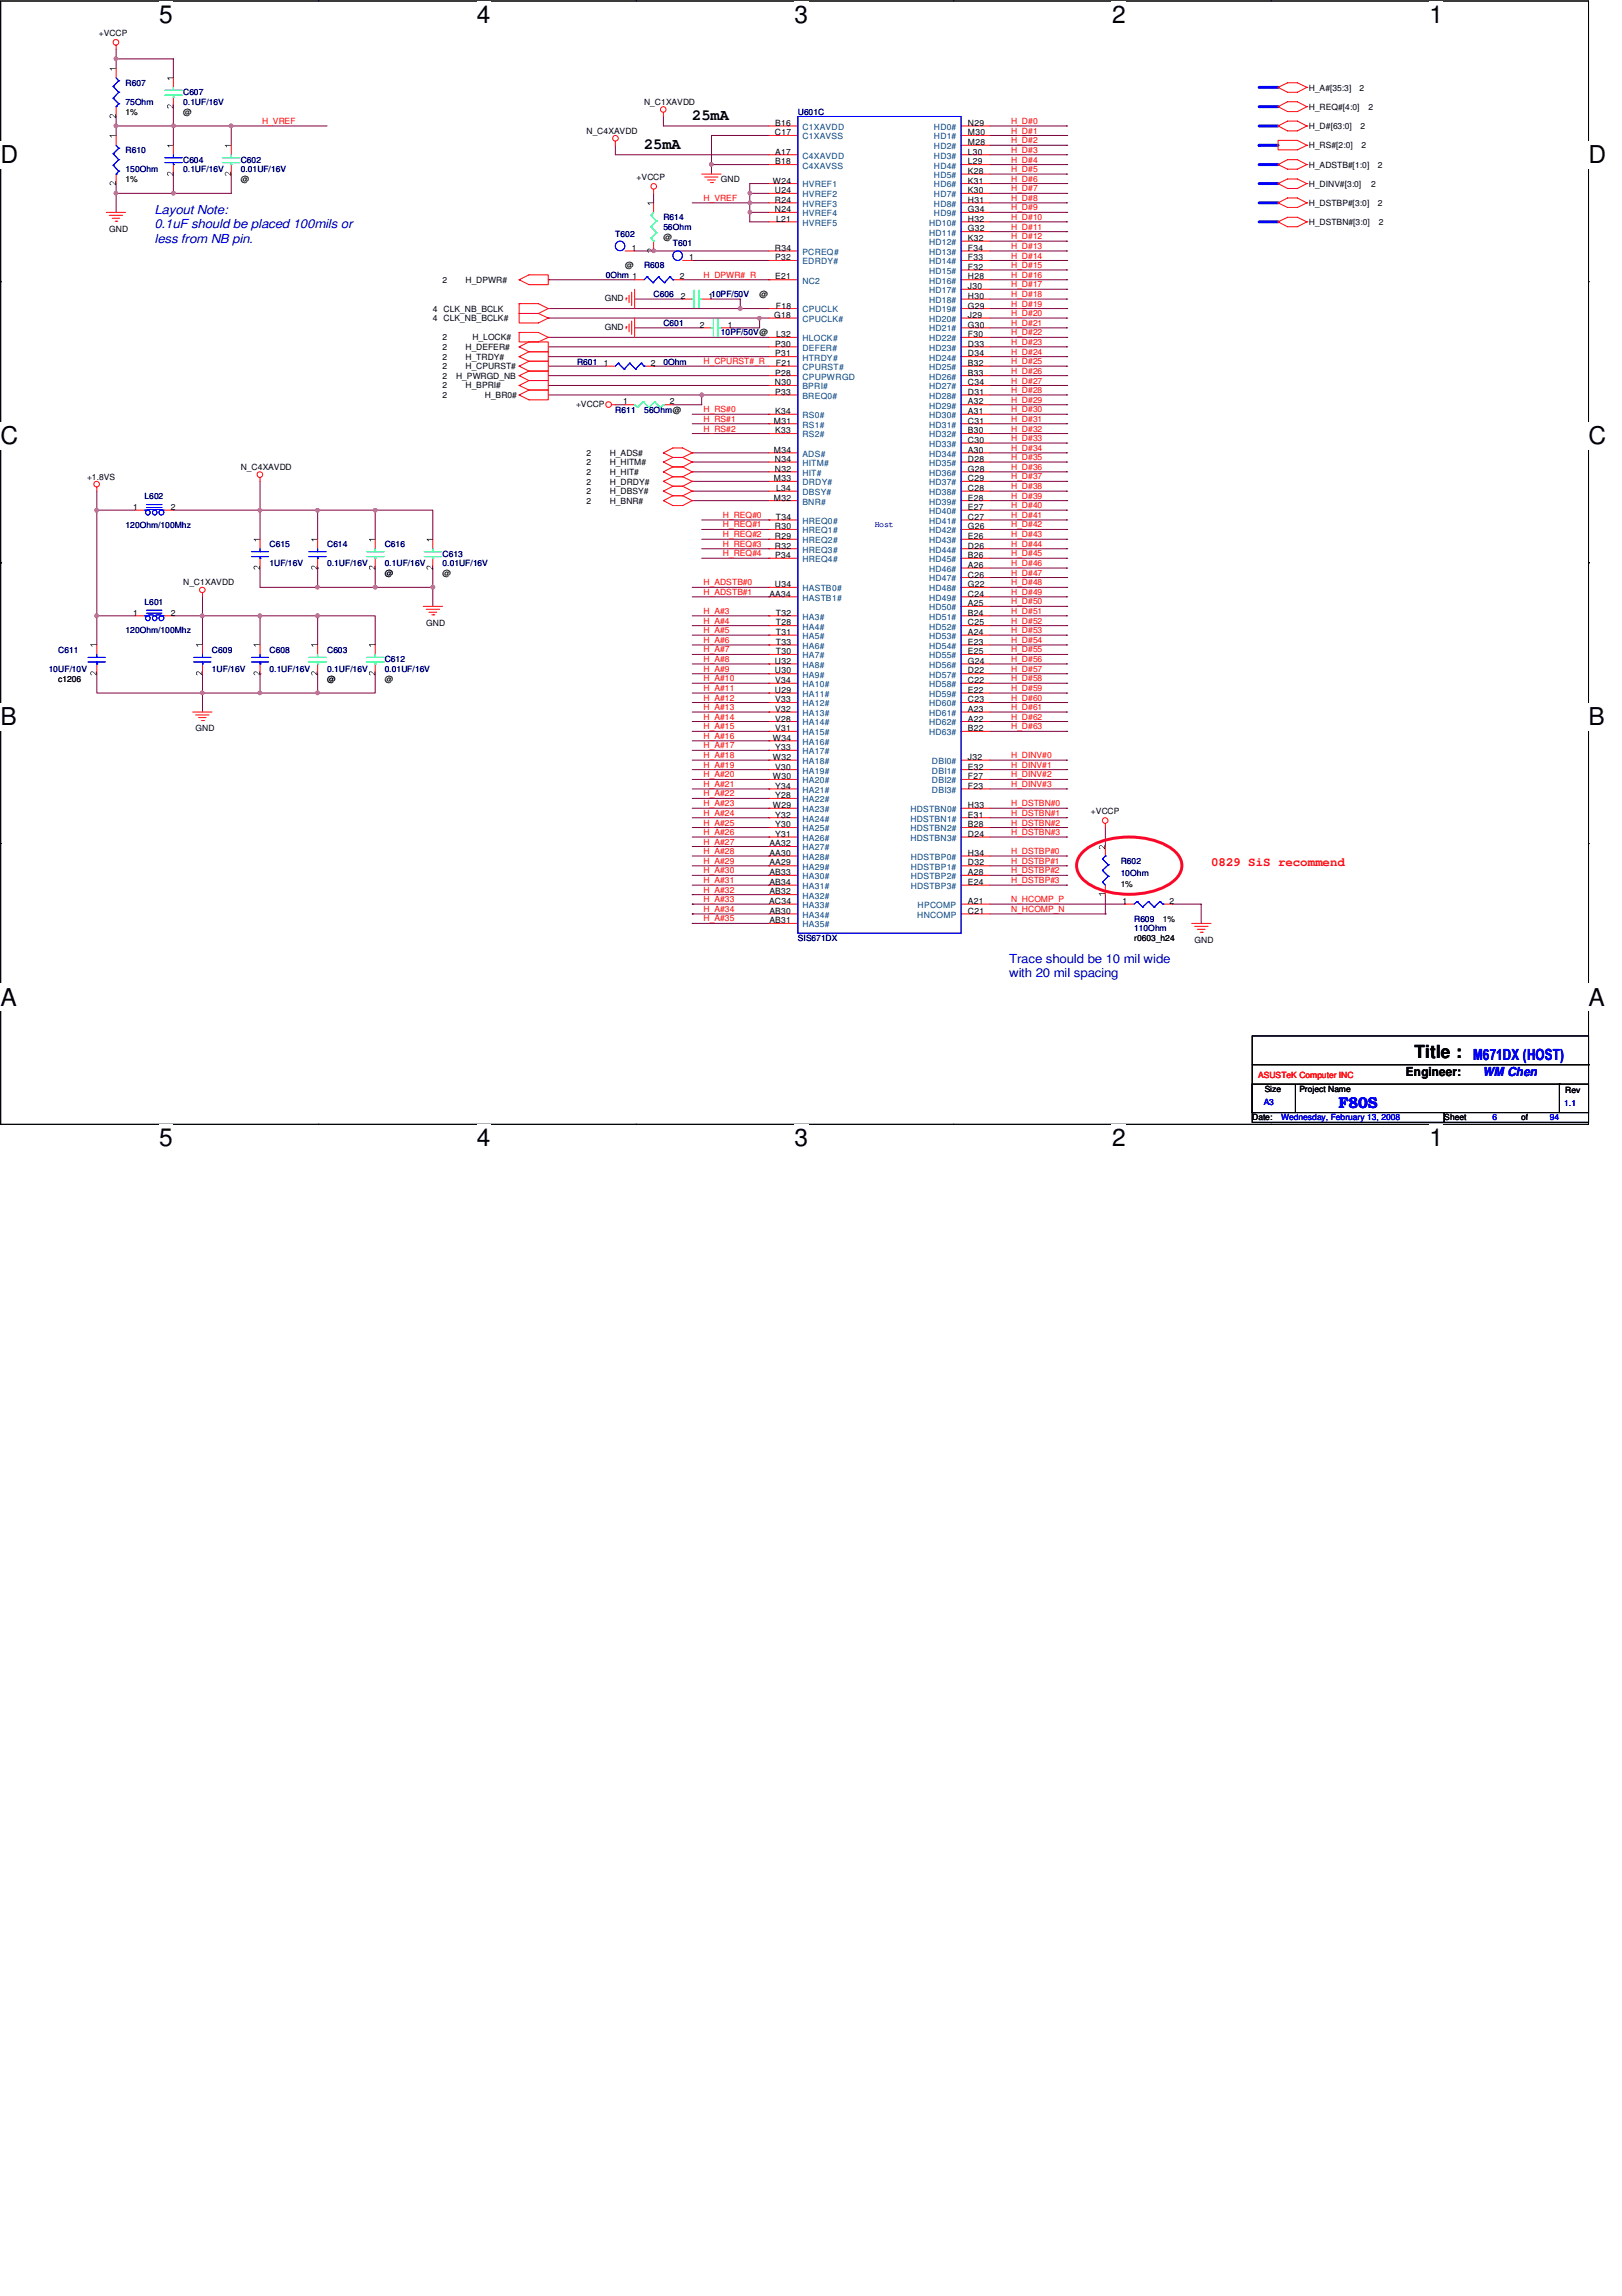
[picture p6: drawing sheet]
<svg xmlns="http://www.w3.org/2000/svg" width="210mm" height="297mm" viewBox="0 0 210 297" stroke-linecap="round" stroke-linejoin="round" font-family="sans-serif">
<defs><g id="words">
<g font-size="3.2">
<text x="20.6" y="3">5</text>
<text x="61.7" y="3">4</text>
<text x="102.8" y="3">3</text>
<text x="143.9" y="3">2</text>
<text x="185" y="3">1</text>
<text x=".1" y="21.1">D</text>
<text x="205.6" y="21.1">D</text>
<text x=".1" y="57.4">C</text>
<text x="205.6" y="57.4">C</text>
<text x=".1" y="93.8">B</text>
<text x="205.6" y="93.8">B</text>
<text x=".1" y="130.1">A</text>
<text x="205.6" y="130.1">A</text>
<text x="20.6" y="148.3">5</text>
<text x="61.7" y="148.3">4</text>
<text x="102.8" y="148.3">3</text>
<text x="143.9" y="148.3">2</text>
<text x="185" y="148.3">1</text>
</g>
<text font-size="2.3" x="183" y="136.8">Title :</text>
<g font-size="2">
<text x="89.6" y="15.5">25mA</text>
<text x="83.4" y="19.2">25mA</text>
</g>
<g font-size="2" fill="#00f">
<text x="190.6" y="137.1">M671DX (HOST)</text>
<text x="173.2" y="143.3">F80S</text>
</g>
<g font-size="1.6" fill="#00f">
<text x="20" y="27.7">Layout Note:</text>
<text x="20" y="29.5">0.1uF should be placed 100mils or</text>
<text x="20" y="31.4">less from NB pin.</text>
<text x="130.6" y="124.6">Trace should be 10 mil wide</text>
<text x="130.6" y="126.4">with 20 mil spacing</text>
<text x="191.9" y="139.2">WM Chen</text>
</g>
<text font-size="1.6" fill="#f00" x="156.7" y="112.1">0829 SiS recommend</text>
<text font-size="1.6" x="181.9" y="139.2">Engineer:</text>
<g font-size="1.1">
<text x="12.8" y="4.7">+VCCP</text>
<text x="169.4" y="11.7">H_A#[35:3]</text>
<text x="175.9" y="11.7">2</text>
<text x="75.9" y="17.3">N_C4XAVDD</text>
<text x="83.4" y="13.6">N_C1XAVDD</text>
<text x="100.3" y="17.5">C17</text>
<text x="100.3" y="16.3">B16</text>
<text x="125.3" y="16.3">N29</text>
<text x="125.3" y="17.5">M30</text>
<text x="169.4" y="16.7">H_D#[63:0]</text>
<text x="169.4" y="14.2">H_REQ#[4:0]</text>
<text x="176.1" y="16.7">2</text>
<text x="177.1" y="14.2">2</text>
<text x="82.4" y="23.3">+VCCP</text>
<text x="93.3" y="23.5">GND</text>
<text x="100" y="23.7">W24</text>
<text x="100.3" y="20">A17</text>
<text x="100.3" y="21.3">B18</text>
<text x="125.3" y="18.8">M28</text>
<text x="125.3" y="20">L30</text>
<text x="125.3" y="21.3">L29</text>
<text x="125.3" y="22.5">K28</text>
<text x="125.3" y="23.7">K31</text>
<text x="169.4" y="21.7">H_ADSTB#[1:0]</text>
<text x="169.4" y="19.2">H_RS#[2:0]</text>
<text x="176.2" y="19.2">2</text>
<text x="178.3" y="21.7">2</text>
<text x="14.1" y="30">GND</text>
<text x="100.3" y="25">U24</text>
<text x="100.3" y="26.2">R24</text>
<text x="100.3" y="27.5">N24</text>
<text x="100.5" y="28.7">L21</text>
<text x="125.3" y="25">K30</text>
<text x="125.3" y="26.2">H31</text>
<text x="125.3" y="27.5">G34</text>
<text x="125.3" y="28.7">H32</text>
<text x="125.3" y="29.9">G32</text>
<text x="169.4" y="29.1">H_DSTBN#[3:0]</text>
<text x="169.4" y="26.6">H_DSTBP#[3:0]</text>
<text x="169.4" y="24.2">H_DINV#[3:0]</text>
<text x="177.5" y="24.2">2</text>
<text x="178.3" y="26.6">2</text>
<text x="178.4" y="29.1">2</text>
<text x="81.7" y="32.4">1</text>
<text x="89.2" y="33.7">1</text>
<text x="100.3" y="32.4">R34</text>
<text x="100.3" y="33.7">P32</text>
<text x="125.3" y="31.2">K32</text>
<text x="125.3" y="32.4">F34</text>
<text x="125.3" y="33.7">F33</text>
<text x="125.3" y="34.9">F32</text>
<text x="56" y="40.3">4</text>
<text x="56" y="41.6">4</text>
<text x="57.3" y="36.6">2</text>
<text x="57.4" y="40.3">CLK_NB_BCLK</text>
<text x="57.4" y="41.6">CLK_NB_BCLK#</text>
<text x="60.2" y="36.6">H_DPWR#</text>
<text x="78.3" y="38.9">GND</text>
<text x="88" y="36.2">2</text>
<text x="88.1" y="38.6">2</text>
<text x="91.7" y="38.6">110PF/50V</text>
<text x="100.2" y="41.1">G18</text>
<text x="100.3" y="36.2">E21</text>
<text x="100.4" y="39.9">F18</text>
<text x="125.3" y="36.2">H28</text>
<text x="125.3" y="37.4">J30</text>
<text x="125.3" y="38.6">H30</text>
<text x="125.3" y="39.9">G29</text>
<text x="125.3" y="41.1">J29</text>
<text x="57.3" y="47.8">2</text>
<text x="57.3" y="45.3">2</text>
<text x="57.3" y="46.5">2</text>
<text x="57.3" y="44">2</text>
<text x="60.2" y="47.8">H_CPURST#</text>
<text x="60.2" y="45.3">H_DEFER#</text>
<text x="60.2" y="46.5">H_TRDY#</text>
<text x="61.1" y="44">H_LOCK#</text>
<text x="78.1" y="47.3">1</text>
<text x="78.3" y="42.7">GND</text>
<text x="84.2" y="47.3">2</text>
<text x="90.6" y="42.4">2</text>
<text x="94.2" y="42.4">1</text>
<text x="100.3" y="46.1">P31</text>
<text x="100.3" y="44.9">P30</text>
<text x="100.4" y="47.3">F21</text>
<text x="100.5" y="43.6">L32</text>
<text x="125.3" y="42.4">G30</text>
<text x="125.3" y="43.6">F30</text>
<text x="125.3" y="44.9">D33</text>
<text x="125.3" y="46.1">D34</text>
<text x="125.3" y="47.3">B32</text>
<text x="57.3" y="51.5">2</text>
<text x="57.3" y="50.2">2</text>
<text x="57.3" y="49">2</text>
<text x="59" y="49">H_PWRGD_NB</text>
<text x="60.2" y="50.2">H_BPRI#</text>
<text x="62.7" y="51.5">H_BR0#</text>
<text x="74.5" y="52.6">+VCCP</text>
<text x="80.6" y="52.3">1</text>
<text x="86.7" y="52.3">2</text>
<text x="100.3" y="49.8">N30</text>
<text x="100.3" y="51.1">P33</text>
<text x="100.3" y="48.6">P28</text>
<text x="100.3" y="53.6">K34</text>
<text x="125.3" y="48.6">B33</text>
<text x="125.3" y="49.8">C34</text>
<text x="125.3" y="51.1">D31</text>
<text x="125.3" y="52.3">A32</text>
<text x="125.3" y="53.6">A31</text>
<text x="75.9" y="59">2</text>
<text x="78.9" y="59">H_ADS#</text>
<text x="100.2" y="54.8">M31</text>
<text x="100.2" y="58.5">M34</text>
<text x="100.3" y="59.8">N34</text>
<text x="100.3" y="56">K33</text>
<text x="125.3" y="54.8">C31</text>
<text x="125.3" y="56">B30</text>
<text x="125.3" y="57.3">C30</text>
<text x="125.3" y="58.5">A30</text>
<text x="125.3" y="59.8">D28</text>
<text x="11.3" y="62.1">+1.8VS</text>
<text x="17.2" y="66">1</text>
<text x="22.1" y="66">2</text>
<text x="31.2" y="60.8">N_C4XAVDD</text>
<text x="75.9" y="63.9">2</text>
<text x="75.9" y="62.7">2</text>
<text x="75.9" y="61.4">2</text>
<text x="75.9" y="65.2">2</text>
<text x="75.9" y="60.2">2</text>
<text x="78.9" y="63.9">H_DBSY#</text>
<text x="78.9" y="62.7">H_DRDY#</text>
<text x="78.9" y="61.4">H_HIT#</text>
<text x="78.9" y="65.2">H_BNR#</text>
<text x="78.9" y="60.2">H_HITM#</text>
<text x="100.2" y="62.3">M33</text>
<text x="100.2" y="64.8">M32</text>
<text x="100.3" y="61">N32</text>
<text x="100.5" y="63.5">L34</text>
<text x="125.3" y="61">G28</text>
<text x="125.3" y="62.3">C29</text>
<text x="125.3" y="63.5">C28</text>
<text x="125.3" y="64.8">E28</text>
<text x="125.3" y="66">E27</text>
<text x="100.3" y="68.5">R30</text>
<text x="100.3" y="69.7">R29</text>
<text x="100.3" y="71">R32</text>
<text x="100.4" y="67.2">T34</text>
<text x="125.3" y="67.2">C27</text>
<text x="125.3" y="68.5">G26</text>
<text x="125.3" y="69.7">E26</text>
<text x="125.3" y="71">D26</text>
<text x="23.7" y="75.7">N_C1XAVDD</text>
<text x="49.8" y="74.5">@</text>
<text x="99.6" y="77.2">AA34</text>
<text x="100.3" y="75.9">U34</text>
<text x="100.3" y="72.2">P34</text>
<text x="125.3" y="72.2">B26</text>
<text x="125.3" y="73.4">A26</text>
<text x="125.3" y="74.7">C26</text>
<text x="125.3" y="75.9">G22</text>
<text x="125.3" y="77.2">C24</text>
<text x="17.2" y="79.7">1</text>
<text x="22.1" y="79.7">2</text>
<text x="55.2" y="80.9">GND</text>
<text x="100.4" y="79.7">T32</text>
<text x="100.4" y="80.9">T28</text>
<text x="100.4" y="82.2">T31</text>
<text x="100.4" y="83.4">T33</text>
<text x="125.3" y="78.4">A25</text>
<text x="125.3" y="79.7">B24</text>
<text x="125.3" y="80.9">C25</text>
<text x="125.3" y="82.2">A24</text>
<text x="125.3" y="83.4">E23</text>
<text x="7.5" y="88.2">c1206</text>
<text x="42.3" y="88.2">@</text>
<text x="100.3" y="85.9">U32</text>
<text x="100.3" y="87.1">U30</text>
<text x="100.3" y="89.6">U29</text>
<text x="100.3" y="88.4">V34</text>
<text x="100.4" y="84.6">T30</text>
<text x="125.3" y="84.6">E25</text>
<text x="125.3" y="85.9">G24</text>
<text x="125.3" y="87.1">D22</text>
<text x="125.3" y="88.4">C22</text>
<text x="125.3" y="89.6">E22</text>
<text x="25.3" y="94.6">GND</text>
<text x="100" y="95.8">W34</text>
<text x="100.3" y="90.8">V33</text>
<text x="100.3" y="92.1">V32</text>
<text x="100.3" y="93.3">V28</text>
<text x="100.3" y="94.6">V31</text>
<text x="125.3" y="90.8">C23</text>
<text x="125.3" y="92.1">A23</text>
<text x="125.3" y="93.3">A22</text>
<text x="125.3" y="94.6">B22</text>
<text x="100" y="98.3">W32</text>
<text x="100" y="100.8">W30</text>
<text x="100.3" y="97.1">Y33</text>
<text x="100.3" y="99.6">V30</text>
<text x="125.3" y="98.3">J32</text>
<text x="125.3" y="99.6">E32</text>
<text x="125.3" y="100.8">F27</text>
<text x="100" y="104.5">W29</text>
<text x="100.3" y="102.1">Y34</text>
<text x="100.3" y="103.3">Y28</text>
<text x="100.3" y="105.8">Y32</text>
<text x="100.3" y="107">Y30</text>
<text x="125.3" y="102.1">F23</text>
<text x="125.3" y="104.5">H33</text>
<text x="125.3" y="105.8">E31</text>
<text x="125.3" y="107">B28</text>
<text x="141.2" y="105.3">+VCCP</text>
<text x="99.6" y="109.5">AA32</text>
<text x="99.6" y="110.7">AA30</text>
<text x="99.6" y="112">AA29</text>
<text x="99.6" y="113.2">AB33</text>
<text x="100.3" y="108.3">Y31</text>
<text x="125.3" y="110.7">H34</text>
<text x="125.3" y="112">D32</text>
<text x="125.3" y="113.2">A28</text>
<text x="125.3" y="108.3">D24</text>
<text x="99.5" y="117">AC34</text>
<text x="99.6" y="114.5">AB34</text>
<text x="99.6" y="115.7">AB32</text>
<text x="99.6" y="118.2">AB30</text>
<text x="99.6" y="119.5">AB31</text>
<text x="125.3" y="117">A21</text>
<text x="125.3" y="118.2">C21</text>
<text x="125.3" y="114.5">E24</text>
<text x="145.2" y="117">1</text>
<text x="151.3" y="117">2</text>
<text x="146.8" y="121.8">r0603_h24</text>
<text x="154.6" y="122">GND</text>
<text x="163.7" y="141.3">Size</text>
<text x="168.1" y="141.3">Project Name</text>
<text x="202.6" y="141.4">Rev</text>
<text x="162.1" y="144.9">Date:</text>
<text x="186.9" y="144.9">Sheet</text>
<text x="196.8" y="144.9">of</text>
</g>
<g font-size="1.1" fill="#000080">
<text x="16.3" y="11.1">R607</text>
<text x="16.3" y="13.6">75Ohm</text>
<text x="23.7" y="12.3">C607</text>
<text x="23.7" y="13.6">0.1UF/16V</text>
<text x="103.3" y="14.8">U601C</text>
<text x="16.3" y="19.8">R610</text>
<text x="16.3" y="22.3">150Ohm</text>
<text x="23.7" y="21">C604</text>
<text x="23.7" y="22.3">0.1UF/16V</text>
<text x="31.2" y="21">C602</text>
<text x="31.2" y="22.3">0.01UF/16V</text>
<text x="85.9" y="28.5">R614</text>
<text x="85.9" y="29.7">56Ohm</text>
<text x="78.4" y="35.9">0Ohm 1</text>
<text x="79.6" y="30.6">T602</text>
<text x="83.4" y="34.7">R608</text>
<text x="87.1" y="31.8">T601</text>
<text x="84.6" y="38.4">C606</text>
<text x="74.7" y="47.2">R601</text>
<text x="85.9" y="47.2">0Ohm</text>
<text x="85.9" y="42.2">C601</text>
<text x="93.3" y="43.4">10PF/50V@</text>
<text x="79.6" y="53.4">R611</text>
<text x="83.4" y="53.4">56Ohm@</text>
<text x="18.7" y="64.6">L602</text>
<text x="16.3" y="68.3">120Ohm/100Mhz</text>
<text x="34.9" y="70.8">C615</text>
<text x="42.3" y="70.8">C614</text>
<text x="49.8" y="70.8">C616</text>
<text x="34.9" y="73.2">1UF/16V</text>
<text x="42.3" y="73.2">0.1UF/16V</text>
<text x="49.8" y="73.2">0.1UF/16V</text>
<text x="57.3" y="72">C613</text>
<text x="57.3" y="73.2">0.01UF/16V</text>
<text x="16.3" y="82">120Ohm/100Mhz</text>
<text x="18.7" y="78.2">L601</text>
<text x="6.3" y="86.9">10UF/10V</text>
<text x="7.5" y="84.5">C611</text>
<text x="27.4" y="84.5">C609</text>
<text x="27.4" y="86.9">1UF/16V</text>
<text x="34.9" y="84.5">C608</text>
<text x="34.9" y="86.9">0.1UF/16V</text>
<text x="42.3" y="84.5">C603</text>
<text x="42.3" y="86.9">0.1UF/16V</text>
<text x="49.8" y="85.7">C612</text>
<text x="49.8" y="86.9">0.01UF/16V</text>
<text x="145" y="111.8">R602</text>
<text x="145" y="113.3">10Ohm</text>
<text x="146.8" y="119.3">R609</text>
<text x="103.3" y="121.8">SIS671DX</text>
<text x="146.8" y="120.5">110Ohm</text>
</g>
<g font-size="1.1" fill="#008000">
<text x="16.3" y="14.8">1%</text>
<text x="23.7" y="14.8">@</text>
<text x="16.3" y="23.5">1%</text>
<text x="31.2" y="23.5">@</text>
<text x="80.9" y="34.7">@</text>
<text x="85.9" y="31">@</text>
<text x="98.3" y="38.4">@</text>
<text x="57.3" y="74.5">@</text>
<text x="49.8" y="88.2">@</text>
<text x="145" y="114.8">1%</text>
<text x="150.5" y="119.3">1%</text>
</g>
<g font-size="1.1" fill="#f00">
<text x="33.9" y="16">H_VREF</text>
<text x="130.9" y="17.3">H_D#1</text>
<text x="130.9" y="16">H_D#0</text>
<text x="130.9" y="18.5">H_D#2</text>
<text x="130.9" y="23.5">H_D#6</text>
<text x="130.9" y="22.3">H_D#5</text>
<text x="130.9" y="21">H_D#4</text>
<text x="130.9" y="19.8">H_D#3</text>
<text x="91.1" y="26">H_VREF</text>
<text x="130.9" y="24.8">H_D#7</text>
<text x="130.9" y="28.4">H_D#10</text>
<text x="130.9" y="29.7">H_D#11</text>
<text x="130.9" y="27.2">H_D#9</text>
<text x="130.9" y="26">H_D#8</text>
<text x="91.1" y="35.9">H_DPWR#_R</text>
<text x="130.9" y="35.9">H_D#16</text>
<text x="130.9" y="34.7">H_D#15</text>
<text x="130.9" y="32.2">H_D#13</text>
<text x="130.9" y="30.9">H_D#12</text>
<text x="130.9" y="33.4">H_D#14</text>
<text x="130.9" y="38.4">H_D#18</text>
<text x="130.9" y="37.2">H_D#17</text>
<text x="130.9" y="40.9">H_D#20</text>
<text x="130.9" y="39.7">H_D#19</text>
<text x="91.1" y="47.1">H_CPURST#_R</text>
<text x="130.9" y="43.4">H_D#22</text>
<text x="130.9" y="45.9">H_D#24</text>
<text x="130.9" y="47.1">H_D#25</text>
<text x="130.9" y="44.6">H_D#23</text>
<text x="130.9" y="42.2">H_D#21</text>
<text x="91.1" y="53.3">H_RS#0</text>
<text x="130.9" y="49.6">H_D#27</text>
<text x="130.9" y="48.3">H_D#26</text>
<text x="130.9" y="52.1">H_D#29</text>
<text x="130.9" y="50.8">H_D#28</text>
<text x="130.9" y="53.3">H_D#30</text>
<text x="91.1" y="55.8">H_RS#2</text>
<text x="91.1" y="54.6">H_RS#1</text>
<text x="130.9" y="58.3">H_D#34</text>
<text x="130.9" y="59.5">H_D#35</text>
<text x="130.9" y="57.1">H_D#33</text>
<text x="130.9" y="55.8">H_D#32</text>
<text x="130.9" y="54.6">H_D#31</text>
<text x="130.9" y="63.3">H_D#38</text>
<text x="130.9" y="64.5">H_D#39</text>
<text x="130.9" y="62">H_D#37</text>
<text x="130.9" y="65.7">H_D#40</text>
<text x="130.9" y="60.8">H_D#36</text>
<text x="93.6" y="67">H_REQ#0</text>
<text x="93.6" y="68.2">H_REQ#1</text>
<text x="93.6" y="69.5">H_REQ#2</text>
<text x="93.6" y="70.7">H_REQ#3</text>
<text x="93.6" y="72">H_REQ#4</text>
<text x="130.9" y="67">H_D#41</text>
<text x="130.9" y="68.2">H_D#42</text>
<text x="130.9" y="70.7">H_D#44</text>
<text x="130.9" y="72">H_D#45</text>
<text x="130.9" y="69.5">H_D#43</text>
<text x="91.1" y="75.7">H_ADSTB#0</text>
<text x="91.1" y="77">H_ADSTB#1</text>
<text x="130.9" y="74.5">H_D#47</text>
<text x="130.9" y="73.2">H_D#46</text>
<text x="130.9" y="77">H_D#49</text>
<text x="130.9" y="75.7">H_D#48</text>
<text x="91.1" y="79.4">H_A#3</text>
<text x="91.1" y="83.2">H_A#6</text>
<text x="91.1" y="80.7">H_A#4</text>
<text x="91.1" y="81.9">H_A#5</text>
<text x="130.9" y="81.9">H_D#53</text>
<text x="130.9" y="79.4">H_D#51</text>
<text x="130.9" y="78.2">H_D#50</text>
<text x="130.9" y="83.2">H_D#54</text>
<text x="130.9" y="80.7">H_D#52</text>
<text x="91.1" y="89.4">H_A#11</text>
<text x="91.1" y="84.4">H_A#7</text>
<text x="91.1" y="86.9">H_A#9</text>
<text x="91.1" y="88.1">H_A#10</text>
<text x="91.1" y="85.6">H_A#8</text>
<text x="130.9" y="85.6">H_D#56</text>
<text x="130.9" y="88.1">H_D#58</text>
<text x="130.9" y="89.4">H_D#59</text>
<text x="130.9" y="86.9">H_D#57</text>
<text x="130.9" y="84.4">H_D#55</text>
<text x="91.1" y="93.1">H_A#14</text>
<text x="91.1" y="94.4">H_A#15</text>
<text x="91.1" y="91.9">H_A#13</text>
<text x="91.1" y="95.6">H_A#16</text>
<text x="91.1" y="90.6">H_A#12</text>
<text x="130.9" y="90.6">H_D#60</text>
<text x="130.9" y="94.4">H_D#63</text>
<text x="130.9" y="93.1">H_D#62</text>
<text x="130.9" y="91.9">H_D#61</text>
<text x="91.1" y="101.8">H_A#21</text>
<text x="91.1" y="99.3">H_A#19</text>
<text x="91.1" y="96.8">H_A#17</text>
<text x="91.1" y="100.6">H_A#20</text>
<text x="91.1" y="98.1">H_A#18</text>
<text x="130.9" y="98.1">H_DINV#0</text>
<text x="130.9" y="101.8">H_DINV#3</text>
<text x="130.9" y="100.6">H_DINV#2</text>
<text x="130.9" y="99.3">H_DINV#1</text>
<text x="91.1" y="105.5">H_A#24</text>
<text x="91.1" y="106.8">H_A#25</text>
<text x="91.1" y="104.3">H_A#23</text>
<text x="91.1" y="103">H_A#22</text>
<text x="130.9" y="105.5">H_DSTBN#1</text>
<text x="130.9" y="104.3">H_DSTBN#0</text>
<text x="130.9" y="106.8">H_DSTBN#2</text>
<text x="91.1" y="113">H_A#30</text>
<text x="91.1" y="111.8">H_A#29</text>
<text x="91.1" y="109.3">H_A#27</text>
<text x="91.1" y="110.5">H_A#28</text>
<text x="91.1" y="108">H_A#26</text>
<text x="130.9" y="111.8">H_DSTBP#1</text>
<text x="130.9" y="110.5">H_DSTBP#0</text>
<text x="130.9" y="108">H_DSTBN#3</text>
<text x="130.9" y="113">H_DSTBP#2</text>
<text x="91.1" y="114.3">H_A#31</text>
<text x="91.1" y="115.5">H_A#32</text>
<text x="91.1" y="116.7">H_A#33</text>
<text x="91.1" y="118">H_A#34</text>
<text x="91.1" y="119.2">H_A#35</text>
<text x="130.9" y="118">N_HCOMP_N</text>
<text x="130.9" y="116.7">N_HCOMP_P</text>
<text x="130.9" y="114.3">H_DSTBP#3</text>
<text x="162.8" y="139.5">ASUSTeK Computer INC</text>
</g>
<g font-size="1.1" fill="#004080">
<text x="103.8" y="16.8">C1XAVDD</text>
<text x="120.9" y="16.8">HD0#</text>
<text x="103.8" y="18">C1XAVSS</text>
<text x="103.8" y="20.5">C4XAVDD</text>
<text x="103.8" y="21.8">C4XAVSS</text>
<text x="120.9" y="18">HD1#</text>
<text x="120.9" y="19.3">HD2#</text>
<text x="120.9" y="20.5">HD3#</text>
<text x="120.9" y="21.8">HD4#</text>
<text x="120.9" y="23">HD5#</text>
<text x="103.8" y="24.3">HVREF1</text>
<text x="103.8" y="25.5">HVREF2</text>
<text x="103.8" y="26.8">HVREF3</text>
<text x="103.8" y="28">HVREF4</text>
<text x="103.8" y="29.2">HVREF5</text>
<text x="120.2" y="29.2">HD10#</text>
<text x="120.9" y="24.3">HD6#</text>
<text x="120.9" y="25.5">HD7#</text>
<text x="120.9" y="26.8">HD8#</text>
<text x="120.9" y="28">HD9#</text>
<text x="103.8" y="33">PCREQ#</text>
<text x="103.8" y="34.2">EDRDY#</text>
<text x="120.2" y="30.5">HD11#</text>
<text x="120.2" y="31.7">HD12#</text>
<text x="120.2" y="33">HD13#</text>
<text x="120.2" y="34.2">HD14#</text>
<text x="120.2" y="35.4">HD15#</text>
<text x="103.8" y="36.7">NC2</text>
<text x="103.8" y="40.4">CPUCLK</text>
<text x="103.8" y="41.7">CPUCLK#</text>
<text x="120.2" y="36.7">HD16#</text>
<text x="120.2" y="37.9">HD17#</text>
<text x="120.2" y="39.2">HD18#</text>
<text x="120.2" y="40.4">HD19#</text>
<text x="120.2" y="41.7">HD20#</text>
<text x="103.8" y="46.7">HTRDY#</text>
<text x="103.8" y="44.2">HLOCK#</text>
<text x="103.8" y="45.4">DEFER#</text>
<text x="103.8" y="47.9">CPURST#</text>
<text x="120.2" y="42.9">HD21#</text>
<text x="120.2" y="44.2">HD22#</text>
<text x="120.2" y="45.4">HD23#</text>
<text x="120.2" y="46.7">HD24#</text>
<text x="120.2" y="47.9">HD25#</text>
<text x="103.8" y="50.4">BPRI#</text>
<text x="103.8" y="51.6">BREQ0#</text>
<text x="103.8" y="49.1">CPUPWRGD</text>
<text x="120.2" y="49.1">HD26#</text>
<text x="120.2" y="50.4">HD27#</text>
<text x="120.2" y="51.6">HD28#</text>
<text x="120.2" y="52.9">HD29#</text>
<text x="103.8" y="54.1">RS0#</text>
<text x="103.8" y="55.3">RS1#</text>
<text x="103.8" y="56.6">RS2#</text>
<text x="103.8" y="59.1">ADS#</text>
<text x="120.2" y="54.1">HD30#</text>
<text x="120.2" y="55.3">HD31#</text>
<text x="120.2" y="56.6">HD32#</text>
<text x="120.2" y="57.8">HD33#</text>
<text x="120.2" y="59.1">HD34#</text>
<text x="103.8" y="62.8">DRDY#</text>
<text x="103.8" y="65.3">BNR#</text>
<text x="103.8" y="64">DBSY#</text>
<text x="103.8" y="61.6">HIT#</text>
<text x="103.8" y="60.3">HITM#</text>
<text x="120.2" y="60.3">HD35#</text>
<text x="120.2" y="61.6">HD36#</text>
<text x="120.2" y="62.8">HD37#</text>
<text x="120.2" y="64">HD38#</text>
<text x="120.2" y="65.3">HD39#</text>
<text x="103.8" y="67.8">HREQ0#</text>
<text x="103.8" y="69">HREQ1#</text>
<text x="103.8" y="70.3">HREQ2#</text>
<text x="103.8" y="71.5">HREQ3#</text>
<text x="120.2" y="66.5">HD40#</text>
<text x="120.2" y="67.8">HD41#</text>
<text x="120.2" y="69">HD42#</text>
<text x="120.2" y="70.3">HD43#</text>
<text x="120.2" y="71.5">HD44#</text>
<text x="103.8" y="72.7">HREQ4#</text>
<text x="103.8" y="76.5">HASTB0#</text>
<text x="103.8" y="77.7">HASTB1#</text>
<text x="120.2" y="72.7">HD45#</text>
<text x="120.2" y="74">HD46#</text>
<text x="120.2" y="75.2">HD47#</text>
<text x="120.2" y="76.5">HD48#</text>
<text x="120.2" y="77.7">HD49#</text>
<text x="103.8" y="80.2">HA3#</text>
<text x="103.8" y="81.4">HA4#</text>
<text x="103.8" y="82.7">HA5#</text>
<text x="103.8" y="83.9">HA6#</text>
<text x="120.2" y="79">HD50#</text>
<text x="120.2" y="80.2">HD51#</text>
<text x="120.2" y="81.4">HD52#</text>
<text x="120.2" y="82.7">HD53#</text>
<text x="120.2" y="83.9">HD54#</text>
<text x="103.8" y="85.2">HA7#</text>
<text x="103.8" y="86.4">HA8#</text>
<text x="103.8" y="87.7">HA9#</text>
<text x="103.8" y="88.9">HA10#</text>
<text x="120.2" y="85.2">HD55#</text>
<text x="120.2" y="86.4">HD56#</text>
<text x="120.2" y="87.7">HD57#</text>
<text x="120.2" y="88.9">HD58#</text>
<text x="103.8" y="90.2">HA11#</text>
<text x="103.8" y="91.4">HA12#</text>
<text x="103.8" y="92.6">HA13#</text>
<text x="103.8" y="93.9">HA14#</text>
<text x="103.8" y="95.1">HA15#</text>
<text x="120.2" y="90.2">HD59#</text>
<text x="120.2" y="91.4">HD60#</text>
<text x="120.2" y="92.6">HD61#</text>
<text x="120.2" y="93.9">HD62#</text>
<text x="120.2" y="95.1">HD63#</text>
<text x="103.8" y="96.4">HA16#</text>
<text x="103.8" y="97.6">HA17#</text>
<text x="103.8" y="98.8">HA18#</text>
<text x="103.8" y="100.1">HA19#</text>
<text x="103.8" y="101.3">HA20#</text>
<text x="120.6" y="98.8">DBI0#</text>
<text x="120.6" y="100.1">DBI1#</text>
<text x="120.6" y="101.3">DBI2#</text>
<text x="103.8" y="102.6">HA21#</text>
<text x="103.8" y="103.8">HA22#</text>
<text x="103.8" y="105.1">HA23#</text>
<text x="103.8" y="106.3">HA24#</text>
<text x="103.8" y="107.6">HA25#</text>
<text x="117.8" y="105.1">HDSTBN0#</text>
<text x="117.8" y="106.3">HDSTBN1#</text>
<text x="117.8" y="107.6">HDSTBN2#</text>
<text x="120.6" y="102.6">DBI3#</text>
<text x="103.8" y="108.8">HA26#</text>
<text x="103.8" y="110">HA27#</text>
<text x="103.8" y="111.3">HA28#</text>
<text x="103.8" y="112.5">HA29#</text>
<text x="103.8" y="113.7">HA30#</text>
<text x="117.8" y="108.8">HDSTBN3#</text>
<text x="117.9" y="111.3">HDSTBP0#</text>
<text x="117.9" y="112.5">HDSTBP1#</text>
<text x="117.9" y="113.7">HDSTBP2#</text>
<text x="103.8" y="115">HA31#</text>
<text x="103.8" y="116.2">HA32#</text>
<text x="103.8" y="117.5">HA33#</text>
<text x="103.8" y="118.7">HA34#</text>
<text x="103.8" y="120">HA35#</text>
<text x="117.9" y="115">HDSTBP3#</text>
<text x="118.7" y="118.7">HNCOMP</text>
<text x="118.7" y="117.5">HPCOMP</text>
</g>
<g font-size="1.1" fill="#00f">
<text x="113.2" y="68.2">Host</text>
<text x="163.5" y="143">A3</text>
<text x="202.4" y="143.1">1.1</text>
<text x="165.8" y="144.9">Wednesday, February 13, 2008</text>
<text x="193.1" y="144.9">6</text>
<text x="200.6" y="144.9">94</text>
</g>
</g></defs>
<path d="M.1 .1h205.5v145.4h-205.5z" fill="none" stroke="#000" stroke-width=".13"/>
<g fill="#fff">
<path d="M20.6 .1h1.8v3.6h-1.8z"/>
<path d="M20.6 145.4h1.8v3.6h-1.8z"/>
</g>
<path d="M41.2 .1h.1M41.2 145.5h.1" fill="none" stroke="#000" stroke-width=".13"/>
<g fill="#fff">
<path d="M61.7 .1h1.8v3.6h-1.8z"/>
<path d="M61.7 145.4h1.8v3.6h-1.8z"/>
</g>
<path d="M82.3 .1h.1M82.3 145.5h.1" fill="none" stroke="#000" stroke-width=".13"/>
<g fill="#fff">
<path d="M102.8 .1h1.8v3.6h-1.8z"/>
<path d="M102.8 145.4h1.8v3.6h-1.8z"/>
</g>
<path d="M123.4 .1h.1M123.4 145.5h.1" fill="none" stroke="#000" stroke-width=".13"/>
<g fill="#fff">
<path d="M143.9 .1h1.8v3.6h-1.8z"/>
<path d="M143.9 145.4h1.8v3.6h-1.8z"/>
</g>
<path d="M164.5 .1h.1M164.5 145.5h.1" fill="none" stroke="#000" stroke-width=".13"/>
<g fill="#fff">
<path d="M185 .1h1.8v3.6h-1.8z"/>
<path d="M185 145.4h1.8v3.6h-1.8z"/>
<path d="M.1 18.3h2.3v3.5h-2.3z"/>
<path d="M205.5 18.3h2.4v3.5h-2.4z"/>
<path d="M.1 54.6h2.3v3.6h-2.3z"/>
<path d="M205.5 54.6h2.4v3.6h-2.4z"/>
</g>
<path d="M.1 36.4h.1M205.6 36.4h.1" fill="none" stroke="#000" stroke-width=".13"/>
<g fill="#fff">
<path d="M.1 90.9h2.1v3.6h-2.1z"/>
<path d="M205.5 90.9h2.2v3.6h-2.2z"/>
</g>
<path d="M.1 72.8h.1M205.6 72.8h.1" fill="none" stroke="#000" stroke-width=".13"/>
<g fill="#fff">
<path d="M.1 127.3h2.1v3.5h-2.1z"/>
<path d="M205.5 127.3h2.2v3.5h-2.2z"/>
</g>
<path d="M.1 109.1h.1M205.6 109.1h.1" fill="none" stroke="#000" stroke-width=".13"/>
<g fill="none" stroke="#800040" stroke-width=".13">
<path d="M128.1 18.8h9.9M128.1 17.5h9.9M128.1 16.3h9.9M138 18.8h.1M138 17.5h.1M138 16.3h.1M97 27.5h.1M97 26.2v1.3M128.1 25h9.9M128.1 36.2h9.9M128.1 28.7h9.9M128.1 30h9.9"/>
<path d="M128.1 34.9h9.9M128.1 32.5h9.9M128.1 38.7h9.9M128.1 27.5h9.9M128.1 23.7h9.9M128.1 37.4h9.9M128.1 22.5h9.9M128.1 21.3h9.9M128.1 31.2h9.9M128.1 26.2h9.9M128.1 20h9.9M128.1 39.9h9.9"/>
<path d="M128.1 33.7h9.9M138 25h.1M138 36.2h.1M138 28.7h.1M138 30h.1M138 34.9h.1M138 32.5h.1M138 38.7h.1M138 27.5h.1M138 23.7h.1M138 37.4h.1M138 22.5h.1"/>
<path d="M138 21.3h.1M138 31.2h.1M138 26.2h.1M138 20h.1M138 39.9h.1M138 33.7h.1M84.6 47.4h.1M84.6 47.4h14.9M128.1 49.9h9.9M128.1 48.6h9.9M128.1 43.6h9.9M128.1 46.1h9.9"/>
<path d="M128.1 58.6h9.9M128.1 59.8h9.9M128.1 47.4h9.9M128.1 57.3h9.9M128.1 52.4h9.9M128.1 44.9h9.9M128.1 51.1h9.9M128.1 56.1h9.9M128.1 41.1h9.9M128.1 54.8h9.9M128.1 53.6h9.9M128.1 42.4h9.9"/>
<path d="M138 49.9h.1M138 48.6h.1M138 43.6h.1M138 46.1h.1M138 58.6h.1M138 59.8h.1M138 47.4h.1M138 57.3h.1M138 52.4h.1M138 44.9h.1M138 51.1h.1M138 56.1h.1"/>
<path d="M138 41.1h.1M138 54.8h.1M138 53.6h.1M138 42.4h.1M128.1 63.5h9.9M128.1 79.7h9.9M128.1 78.4h9.9M128.1 64.8h9.9M128.1 67.3h9.9M128.1 62.3h9.9M128.1 74.7h9.9M128.1 66h9.9"/>
<path d="M128.1 73.5h9.9M128.1 68.5h9.9M128.1 71h9.9M128.1 72.2h9.9M128.1 61h9.9M128.1 77.2h9.9M128.1 69.8h9.9M128.1 76h9.9M138 63.5h.1M138 79.7h.1M138 78.4h.1M138 64.8h.1"/>
<path d="M138 67.3h.1M138 62.3h.1M138 74.7h.1M138 66h.1M138 73.5h.1M138 68.5h.1M138 71h.1M138 72.2h.1M138 61h.1M138 77.2h.1M138 69.8h.1M138 76h.1"/>
<path d="M128.1 85.9h9.9M128.1 82.2h9.9M128.1 98.3h9.9M128.1 88.4h9.9M128.1 90.9h9.9M128.1 89.7h9.9M128.1 87.2h9.9M128.1 83.4h9.9M128.1 84.7h9.9M128.1 94.6h9.9M128.1 93.3h9.9M128.1 99.6h9.9"/>
<path d="M128.1 92.1h9.9M128.1 80.9h9.9M138 85.9h.1M138 82.2h.1M138 98.3h.1M138 88.4h.1M138 90.9h.1M138 89.7h.1M138 87.2h.1M138 83.4h.1M138 84.7h.1M138 94.6h.1"/>
<path d="M138 93.3h.1M138 99.6h.1M138 92.1h.1M138 80.9h.1M128.1 112h9.9M128.1 105.8h9.9M128.1 118.2h14.9M128.1 110.7h9.9M128.1 104.6h9.9M128.1 117h17.4M128.1 108.3h9.9M128.1 102.1h9.9"/>
<path d="M128.1 107.1h9.9M128.1 114.5h9.9M128.1 100.8h9.9M128.1 113.2h9.9M138 112h.1M138 105.8h.1M138 110.7h.1M138 104.6h.1M138 108.3h.1M138 102.1h.1M138 107.1h.1M138 114.5h.1"/>
<path d="M138 100.8h.1M138 113.2h.1M143 118.2h.1M143 107.1v2.4M145.5 117h.1M151.7 117h3.7v2.5"/>
</g>
<path d="M162.9 18.8h.1M162.9 16.3h2.5M162.9 11.3h2.5M162.9 13.8h2.5M162.9 18.8h2.5M162.9 28.7h2.5M162.9 26.2h2.5M162.9 23.7h2.5M162.9 21.3h2.5" fill="none" stroke="#00f" stroke-width=".38"/>
<path d="M96.9 27.3l.1-.1 .2 .1v.3h-.3z" fill-rule="evenodd" fill="#f0f"/>
<path d="M96.9 27.3l.1-.1 .2 .1v.3h-.3z" fill="none" stroke="#f0f" stroke-width=".13"/>
<path d="M85.9 15.1v1.2M79.6 20h19.9M92.1 21.3h.1M92.1 21.3v1.2M97 26.2h2.5" fill="none" stroke="#800040" stroke-width=".13"/>
<path d="M91.9 21.1h.3l.1 .2-.1 .1-.2 .1-.1-.1z" fill-rule="evenodd" fill="#f0f"/>
<path d="M91.9 21.1h.3l.1 .2-.1 .1-.2 .1-.1-.1z" fill="none" stroke="#f0f" stroke-width=".13"/>
<path d="M97 26.2h.1M97 25v1.2" fill="none" stroke="#800040" stroke-width=".13"/>
<path d="M96.9 26.1l.1-.1 .2 .1 .1 .1-.1 .2h-.3z" fill-rule="evenodd" fill="#f0f"/>
<path d="M96.9 26.1l.1-.1 .2 .1 .1 .1-.1 .2h-.3z" fill="none" stroke="#f0f" stroke-width=".13"/>
<path d="M92.1 17.5h7.4M88.3 36.2h11.2M89.6 26.2h7.4M92.1 21.3h7.4M97 26.2h.1M97 25h.1M97 25h2.5M97 27.5v1.2h2.5M97 23.7v1.3M99.5 36.2h.1M89.6 76h9.9M99.5 76h.1" fill="none" stroke="#800040" stroke-width=".13"/>
<path d="M96.9 24.8h.3l.1 .2-.1 .2h-.2h-.1z" fill-rule="evenodd" fill="#f0f"/>
<path d="M96.9 24.8h.3l.1 .2-.1 .2h-.2h-.1z" fill="none" stroke="#f0f" stroke-width=".13"/>
<g fill="none" stroke="#800040" stroke-width=".13">
<path d="M85.9 16.3h13.6M97 27.5h2.5M97 23.7h2.5M89.6 58.6h9.9M89.6 59.8h9.9M89.6 53.6h9.9M89.6 56.1h9.9M89.6 54.8h9.9M99.5 53.6h.1M99.5 56.1h.1M99.5 54.8h.1M12.5 79.7h.1"/>
<path d="M12.5 79.7h5M89.6 77.2h9.9M89.6 79.7h9.9M89.6 61h9.9M89.6 62.3h9.9M89.6 64.8h9.9M89.6 63.5h9.9M90.8 67.3h8.7M90.8 68.5h8.7M90.8 69.8h8.7M90.8 71h8.7M90.8 72.2h8.7"/>
<path d="M99.5 77.2h.1M99.5 79.7h.1M99.5 67.3h.1M99.5 68.5h.1M99.5 69.8h.1M99.5 71h.1M99.5 72.2h.1M89.6 93.3h9.9M89.6 89.7h9.9M89.6 84.7h9.9M89.6 94.6h9.9M89.6 83.4h9.9"/>
<path d="M89.6 92.1h9.9M89.6 87.2h9.9M89.6 80.9h9.9M89.6 99.6h9.9M89.6 88.4h9.9M89.6 97.1h9.9M89.6 95.8h9.9M89.6 90.9h9.9M89.6 98.3h9.9M89.6 82.2h9.9M89.6 85.9h9.9M99.5 93.3h.1"/>
<path d="M99.5 89.7h.1M99.5 84.7h.1M99.5 94.6h.1M99.5 83.4h.1M99.5 92.1h.1M99.5 87.2h.1M99.5 80.9h.1M99.5 99.6h.1M99.5 88.4h.1M99.5 97.1h.1M99.5 95.8h.1M99.5 90.9h.1"/>
<path d="M99.5 98.3h.1M99.5 82.2h.1M99.5 85.9h.1M89.6 105.8h9.9M89.6 102.1h9.9M89.6 113.2h9.9M89.6 112h9.9M89.6 109.5h9.9M89.6 114.5h9.9M89.6 110.7h9.9M89.6 100.8h9.9M89.6 107.1h9.9"/>
<path d="M89.6 108.3h9.9M89.6 104.6h9.9M89.6 103.3h9.9M99.5 105.8h.1M99.5 102.1h.1M99.5 113.2h.1M99.5 112h.1M99.5 109.5h.1M99.5 114.5h.1M99.5 110.7h.1M99.5 100.8h.1M99.5 107.1h.1"/>
<path d="M99.5 108.3h.1M99.5 104.6h.1M99.5 103.3h.1"/>
</g>
<circle cx="12.5" cy="79.7" r=".25" fill="#f0f"/>
<circle cx="12.5" cy="79.7" r=".25" fill="none" stroke="#f0f" stroke-width=".13"/>
<path d="M29.9 16.3h.1M29.9 16.3h12.4M26.2 89.7h.1M26.2 87.2v2.5M41.1 87.2v2.5" fill="none" stroke="#800040" stroke-width=".13"/>
<path d="M26 89.5h.3l.1 .1-.1 .2-.1 .1-.2-.1z" fill-rule="evenodd" fill="#f0f"/>
<path d="M26 89.5h.3l.1 .1-.1 .2-.1 .1-.2-.1z" fill="none" stroke="#f0f" stroke-width=".13"/>
<path d="M29.9 16.3h.1M29.9 16.3v2.5M26.2 77.2v2.5" fill="none" stroke="#800040" stroke-width=".13"/>
<path d="M29.7 16.1l.2-.1 .2 .2v.3h-.4z" fill-rule="evenodd" fill="#f0f"/>
<path d="M29.7 16.1l.2-.1 .2 .2v.3h-.4z" fill="none" stroke="#f0f" stroke-width=".13"/>
<path d="M33.7 79.7h.1M33.7 79.7h7.4" fill="none" stroke="#800040" stroke-width=".13"/>
<circle cx="41.1" cy="79.7" r=".24" fill="#f0f"/>
<circle cx="41.1" cy="79.7" r=".24" fill="none" stroke="#f0f" stroke-width=".13"/>
<path d="M15 16.3h.1M15 16.3h7.4" fill="none" stroke="#800040" stroke-width=".13"/>
<path d="M22.3 16.1l.1-.1 .3 .2-.1 .3h-.3z" fill-rule="evenodd" fill="#f0f"/>
<path d="M22.3 16.1l.1-.1 .3 .2-.1 .3h-.3z" fill="none" stroke="#f0f" stroke-width=".13"/>
<path d="M14.8 16.1l.2-.1 .2 .2v.3h-.4z" fill-rule="evenodd" fill="#f0f"/>
<path d="M14.8 16.1l.2-.1 .2 .2v.3h-.4z" fill="none" stroke="#f0f" stroke-width=".13"/>
<path d="M26.2 79.7h.1M26.2 79.7h7.5M41.1 79.7v3.7" fill="none" stroke="#800040" stroke-width=".13"/>
<circle cx="33.6" cy="79.7" r=".25" fill="#f0f"/>
<circle cx="33.6" cy="79.7" r=".25" fill="none" stroke="#f0f" stroke-width=".13"/>
<circle cx="26.2" cy="79.7" r=".25" fill="#f0f"/>
<circle cx="26.2" cy="79.7" r=".25" fill="none" stroke="#f0f" stroke-width=".13"/>
<path d="M22.4 25h.1M22.4 25h7.5" fill="none" stroke="#800040" stroke-width=".13"/>
<path d="M22.3 24.8h.3l.1 .2-.1 .2h-.2h-.1z" fill-rule="evenodd" fill="#f0f"/>
<path d="M22.3 24.8h.3l.1 .2-.1 .2h-.2h-.1z" fill="none" stroke="#f0f" stroke-width=".13"/>
<path d="M15 7.6h.1M15 7.6h7.4v2.5M15 7.6v1.2M22.4 13.8v2.5M15 23.7v1.3M22.4 22.5v2.5M71 48.6h28.5M82.1 42.4h8.7M94.6 42.4h3.7M22.4 79.7h3.8v3.7M33.7 79.7v3.7M26.2 89.7v2.4" fill="none" stroke="#800040" stroke-width=".13"/>
<path d="M14.8 7.4h.4v.2v.2h-.2h-.2z" fill-rule="evenodd" fill="#f0f"/>
<path d="M14.8 7.4h.4v.2v.2h-.2h-.2z" fill="none" stroke="#f0f" stroke-width=".13"/>
<path d="M22.4 16.3v2.5M33.7 87.2h.1M33.7 87.2v2.5" fill="none" stroke="#800040" stroke-width=".13"/>
<path d="M33.5 89.5h.3l.1 .1-.1 .2-.2 .1-.1-.1z" fill-rule="evenodd" fill="#f0f"/>
<path d="M33.5 89.5h.3l.1 .1-.1 .2-.2 .1-.1-.1z" fill="none" stroke="#f0f" stroke-width=".13"/>
<path d="M15 15.1v2.4M15 25v2.5M29.9 22.5v2.5M12.5 66v13.7M26.2 89.7h14.9M33.7 89.7h.1" fill="none" stroke="#800040" stroke-width=".13"/>
<path d="M40.9 89.5h.4v.3h-.3l-.1-.2z" fill-rule="evenodd" fill="#f0f"/>
<path d="M40.9 89.5h.4v.3h-.3l-.1-.2z" fill="none" stroke="#f0f" stroke-width=".13"/>
<path d="M84.6 32.5h.1M84.6 32.5h14.9M89.6 33.7h9.9" fill="none" stroke="#800040" stroke-width=".13"/>
<path d="M84.4 32.3h.4v.1v.2l-.2 .1-.2-.1z" fill-rule="evenodd" fill="#f0f"/>
<path d="M84.4 32.3h.4v.1v.2l-.2 .1-.2-.1z" fill="none" stroke="#f0f" stroke-width=".13"/>
<path d="M98.3 41.1h.1M98.3 41.1h1.2" fill="none" stroke="#800040" stroke-width=".13"/>
<path d="M98.1 41h.3l.1 .1-.1 .2-.1 .1-.2-.1z" fill-rule="evenodd" fill="#f0f"/>
<path d="M98.1 41h.3l.1 .1-.1 .2-.1 .1-.2-.1z" fill="none" stroke="#f0f" stroke-width=".13"/>
<path d="M82.1 32.5h2.5M71 46.1h28.5M71 43.6h28.5M71 49.9h28.5M71 44.9h28.5M71 47.4h7.4M90.8 51.1h.1M90.8 51.1h8.7" fill="none" stroke="#800040" stroke-width=".13"/>
<circle cx="90.8" cy="51.1" r=".25" fill="#f0f"/>
<circle cx="90.8" cy="51.1" r=".25" fill="none" stroke="#f0f" stroke-width=".13"/>
<path d="M79.6 18.8v1.2M12.5 66h.1M12.5 79.7v3.7M12.5 66h5M41.1 79.7h7.5v3.7M12.5 87.2v2.5h13.7M48.6 87.2v2.5h-7.5" fill="none" stroke="#800040" stroke-width=".13"/>
<path d="M12.3 65.8h.4v.2v.2l-.2 .1-.2-.1z" fill-rule="evenodd" fill="#f0f"/>
<path d="M12.3 65.8h.4v.2v.2l-.2 .1-.2-.1z" fill="none" stroke="#f0f" stroke-width=".13"/>
<path d="M12.5 63.5v2.5M41.1 66h7.5v3.8M41.1 66h.1M48.6 66h7.4v3.8" fill="none" stroke="#800040" stroke-width=".13"/>
<circle cx="48.6" cy="66" r=".24" fill="#f0f"/>
<circle cx="48.6" cy="66" r=".24" fill="none" stroke="#f0f" stroke-width=".13"/>
<path d="M41.1 76h.1M48.6 73.5v2.5h-7.5" fill="none" stroke="#800040" stroke-width=".13"/>
<circle cx="48.6" cy="76" r=".24" fill="#f0f"/>
<circle cx="48.6" cy="76" r=".24" fill="none" stroke="#f0f" stroke-width=".13"/>
<path d="M41.1 73.5h.1M41.1 66v3.8M41.1 73.5v2.5M56 73.5v2.5" fill="none" stroke="#800040" stroke-width=".13"/>
<path d="M40.9 75.8h.4v.3l-.3 .1-.1-.3z" fill-rule="evenodd" fill="#f0f"/>
<path d="M40.9 75.8h.4v.3l-.3 .1-.1-.3z" fill="none" stroke="#f0f" stroke-width=".13"/>
<path d="M33.7 76h7.4M48.6 76h.1M48.6 76h7.4" fill="none" stroke="#800040" stroke-width=".13"/>
<circle cx="56" cy="76" r=".24" fill="#f0f"/>
<circle cx="56" cy="76" r=".24" fill="none" stroke="#f0f" stroke-width=".13"/>
<path d="M33.7 66h.1M33.7 62.3v3.7M33.7 66h7.4" fill="none" stroke="#800040" stroke-width=".13"/>
<path d="M40.9 65.8h.4v.4h-.3l-.1-.2z" fill-rule="evenodd" fill="#f0f"/>
<path d="M40.9 65.8h.4v.4h-.3l-.1-.2z" fill="none" stroke="#f0f" stroke-width=".13"/>
<path d="M33.5 65.8h.3l.1 .2-.1 .2-.2 .1-.1-.1z" fill-rule="evenodd" fill="#f0f"/>
<path d="M33.5 65.8h.3l.1 .2-.1 .2-.2 .1-.1-.1z" fill="none" stroke="#f0f" stroke-width=".13"/>
<path d="M95.8 39.9h.1M95.8 39.9h3.7M71 51.1h19.8v1.3h-3.7M22.4 66h11.3v3.8M33.7 73.5v2.5M56 76v2.4" fill="none" stroke="#800040" stroke-width=".13"/>
<path d="M95.6 39.8l.2-.1h.2v.4h-.4z" fill-rule="evenodd" fill="#f0f"/>
<path d="M95.6 39.8l.2-.1h.2v.4h-.4z" fill="none" stroke="#f0f" stroke-width=".13"/>
<path d="M92.1 17.5v3.8M15 25h.1M15 25h7.4M82.1 38.7h6.2M92.1 38.7h3.7v1.2h-24.8M71 41.1h27.3v1.3M79.6 52.4h1.3" fill="none" stroke="#800040" stroke-width=".13"/>
<path d="M14.8 24.8h.4v.2v.2h-.2h-.2z" fill-rule="evenodd" fill="#f0f"/>
<path d="M14.8 24.8h.4v.2v.2h-.2h-.2z" fill="none" stroke="#f0f" stroke-width=".13"/>
<g fill="none" stroke="#800040" stroke-width=".13">
<path d="M15 6.3v1.3M22.4 16.3h7.5M71 36.2h.1M71 36.2h11.1M84.6 25v1.2M89.6 115.7h.1M89.6 117h.1M89.6 118.2h.1M89.6 119.5h.1M89.6 115.7h9.9M89.6 117h9.9M89.6 118.2h9.9"/>
<path d="M89.6 119.5h9.9M143 115.7v2.5"/>
</g>
<g fill="none" stroke="#f00" stroke-width=".13">
<path d="M15 5.8v.5M15 8.8v1.3M15 13.8v1.3M15 17.5v1.3M22.4 10.1v1.2M22.4 12.6v1.2M22.4 18.8v1.2M29.9 18.8v1.2M79.6 18.3v.5M85.9 14.6v.5M99.5 16.3h3.8M99.5 17.5h3.8"/>
<path d="M124.4 16.3h3.7M124.4 17.5h3.7M124.4 18.8h3.7M165.4 16.3h.1M165.4 13.8h.1M165.4 11.3h.1M165.4 18.2h2.5l1.2 .6-1.2 .6h-2.5zM165.4 16.3l1.2-.6h1.3l1.2 .6M165.4 16.3l1.2 .6h1.3l1.2-.6M165.4 13.8l1.2-.6h1.3l1.2 .6M165.4 13.8l1.2 .6h1.3l1.2-.6M165.4 11.3l1.2-.6h1.3l1.2 .6"/>
<path d="M165.4 11.3l1.2 .6h1.3l1.2-.6M169.1 16.3h.1M169.1 13.8h.1M169.1 11.3h.1M169.1 18.8h.1M13.8 27.5h2.5M14.1 27.9h1.8M14.5 28.2h1M14.9 28.6h.2M15 22.5v1.2M15.1 28.6h.1M22.4 21.3v1.2"/>
<path d="M29.9 21.3v1.2M67.2 39.3v1.3h2.5M67.2 39.3h.1M67.2 36.2l1.3-.6h2.5v1.2h-2.5zM67.2 36.2h.1M67.2 39.3h2.5l1.3 .6M71 39.9h.1M71 39.9l-1.3 .7M80.9 32.5h1.2M81 38.6h.1M81 38.6v.2M81.4 38.2v1"/>
<path d="M81.7 37.8v1.7M82.1 37.4v2.5M82.1 36.2h1.3M84.6 24.5v.5M84.6 26.2v1.3M84.6 31.2v1.3M87.1 36.2h1.2M88.3 33.7h1.3M88.3 38.7h1.3M90.8 22.5h2.5M90.8 38.7h1.3M91.2 22.9h1.7"/>
<path d="M91.6 23.3h1M91.9 23.6h.3M92.2 23.6h.1M99.5 27.5h3.8M99.5 32.5h3.8M99.5 36.2h3.8M99.5 33.7h3.8M99.5 20h3.8M99.5 21.3h3.8M99.5 39.9h3.8M99.5 23.7h3.8M99.5 25h3.8"/>
<path d="M99.5 26.2h3.8M99.5 28.7h3.8M124.4 22.5h3.7M124.4 27.5h3.7M124.4 32.5h3.7M124.4 36.2h3.7M124.4 33.7h3.7M124.4 20h3.7M124.4 21.3h3.7M124.4 39.9h3.7M124.4 23.7h3.7M124.4 25h3.7"/>
<path d="M124.4 26.2h3.7M124.4 28.7h3.7M124.4 30h3.7M124.4 31.2h3.7M124.4 34.9h3.7M124.4 37.4h3.7M124.4 38.7h3.7M165.4 28.7h.1M165.4 26.2h.1M165.4 23.7h.1M165.4 21.3h.1M165.4 28.7l1.2-.6h1.3l1.2 .6"/>
<path d="M165.4 28.7l1.2 .6h1.3l1.2-.6M165.4 26.2l1.2-.6h1.3l1.2 .6M165.4 26.2l1.2 .6h1.3l1.2-.6M165.4 23.7l1.2-.5h1.3l1.2 .5M165.4 23.7l1.2 .7h1.3l1.2-.7M165.4 21.3l1.2-.6h1.3l1.2 .6M165.4 21.3l1.2 .6h1.3l1.2-.6M169.1 28.7h.1M169.1 26.2h.1M169.1 23.7h.1M169.1 21.3h.1M67.2 47.4h.1"/>
<path d="M67.2 40.6v1.2h2.5l1.3-.7M67.2 40.6h.1M67.2 48.6h.1M67.2 44.9l1.3-.7h2.5v1.3h-2.5M67.2 44.9h.1M67.2 49.9h.1M67.2 46.1h.1M67.2 43v1.2h2.5l1.3-.6M67.2 43h.1M67.2 51.1h.1M67.2 47.4l1.3 .6M67.2 40.6h2.5"/>
<path d="M67.2 48.6l1.3 .6M67.2 44.9l1.3 .6M67.2 49.9l1.3 .6M67.2 46.1l1.3 .6M67.2 43h2.5l1.3 .6M68.5 46.7h2.5v1.3h-2.5M68.5 48h2.5v1.2h-2.5M68.5 49.2h2.5v1.3h-2.5M68.5 45.5h2.5v1.2h-2.5M68.5 50.5h2.5v1.2h-2.5l-1.3-.6M68.5 46.7l-1.3 .7M68.5 48l-1.3 .6"/>
<path d="M68.5 49.2l-1.3 .7M68.5 45.5l-1.3 .6M68.5 50.5l-1.3 .6M69.7 40.6l1.3 .5M71 41.1h.1M71 43.6h.1M78.4 47.4h1.2M79.2 52.4h.4M80.9 52.4h1.2M81 42.3h.1M81 42.3v.2M81.4 41.9v1"/>
<path d="M81.7 41.5v1.8M82.1 41.1v2.5M83.4 47.4h1.2M85.9 59.8h.1M85.9 58.6h.1M85.9 59.8l1.2 .6M85.9 58.6l1.2-.6h1.2l1.3 .6M85.9 58.6l1.2 .6M85.9 52.4h1.2M87.1 59.2l-1.2 .6M87.1 59.2h1.2M88.3 59.2l1.3 .6"/>
<path d="M89.6 59.8h.1M89.6 58.6h.1M89.6 59.8l-1.3 .6M89.6 58.6l-1.3 .6M90.8 42.4h1.3M93.3 42.4h1.3M99.5 41.1h3.8M99.5 46.1h3.8M99.5 49.9h3.8M99.5 51.1h3.8M99.5 43.6h3.8M99.5 44.9h3.8"/>
<path d="M99.5 48.6h3.8M99.5 47.4h3.8M99.5 53.6h3.8M99.5 54.8h3.8M99.5 56.1h3.8M99.5 59.8h3.8M99.5 58.6h3.8M124.4 52.4h3.7M124.4 41.1h3.7M124.4 46.1h3.7M124.4 49.9h3.7M124.4 51.1h3.7"/>
<path d="M124.4 43.6h3.7M124.4 44.9h3.7M124.4 48.6h3.7M124.4 47.4h3.7M124.4 53.6h3.7M124.4 54.8h3.7M124.4 56.1h3.7M124.4 59.8h3.7M124.4 58.6h3.7M124.4 42.4h3.7M124.4 57.3h3.7M12.5 63v.5"/>
<path d="M17.5 66h1.2M17.5 79.7h1.2M21.2 66h1.2M21.2 79.7h1.2M26.2 76.7v.5M33.7 61.8v.5M33.7 69.8v1.2M33.7 72.2v1.3M41.1 69.8v1.2M41.1 72.2v1.3M48.6 69.8v1.2M48.6 72.2v1.3"/>
<path d="M54.8 78.4h2.5M55.2 78.8h1.7M55.5 79.2h1M55.9 79.5h.2M56 69.8v1.2M56 72.2v1.3M56.1 79.5h.1M85.9 63.5h.1M85.9 62.3h.1M85.9 61h.1M85.9 64.8h.1M85.9 63.5l1.2 .6"/>
<path d="M85.9 62.3l1.2 .6M85.9 61l1.2 .7M85.9 64.8l1.2 .6h1.2l1.3-.6M87.1 62.9l-1.2 .6M87.1 62.9h1.2M87.1 64.1h1.2M87.1 61.7l-1.2 .6M87.1 61.7h1.2M87.1 60.4l-1.2 .6M87.1 60.4h1.2M87.1 64.1l-1.2 .7M88.3 62.9l1.3 .6"/>
<path d="M88.3 61.7l1.3 .6M88.3 60.4l1.3 .6M88.3 64.1l1.3 .7M89.6 63.5h.1M89.6 62.3h.1M89.6 61h.1M89.6 64.8h.1M89.6 63.5l-1.3 .6M89.6 62.3l-1.3 .6M89.6 61l-1.3 .7M99.5 62.3h3.8M99.5 64.8h3.8"/>
<path d="M99.5 63.5h3.8M99.5 61h3.8M99.5 67.3h3.8M99.5 68.5h3.8M99.5 69.8h3.8M99.5 71h3.8M99.5 72.2h3.8M99.5 76h3.8M99.5 77.2h3.8M99.5 79.7h3.8M124.4 78.4h3.7M124.4 66h3.7"/>
<path d="M124.4 62.3h3.7M124.4 64.8h3.7M124.4 63.5h3.7M124.4 61h3.7M124.4 67.3h3.7M124.4 68.5h3.7M124.4 69.8h3.7M124.4 71h3.7M124.4 72.2h3.7M124.4 76h3.7M124.4 77.2h3.7M124.4 73.5h3.7"/>
<path d="M124.4 74.7h3.7M124.4 79.7h3.7M12.5 83.4v1.3M12.5 85.9v1.3M24.9 92.1h2.5M25.3 92.5h1.8M25.7 92.8h1M26.1 93.2h.2M26.2 83.4v1.3M26.2 85.9v1.3M26.3 93.2h.1M33.7 83.4v1.3"/>
<path d="M33.7 85.9v1.3M41.1 83.4v1.3M41.1 85.9v1.3M48.6 83.4v1.3M48.6 85.9v1.3M99.5 92.1h3.8M99.5 80.9h3.8M99.5 82.2h3.8M99.5 83.4h3.8M99.5 84.7h3.8M99.5 85.9h3.8M99.5 87.2h3.8"/>
<path d="M99.5 88.4h3.8M99.5 89.7h3.8M99.5 90.9h3.8M99.5 93.3h3.8M99.5 94.6h3.8M99.5 95.8h3.8M99.5 97.1h3.8M99.5 98.3h3.8M99.5 99.6h3.8M124.4 92.1h3.7M124.4 80.9h3.7M124.4 82.2h3.7"/>
<path d="M124.4 83.4h3.7M124.4 84.7h3.7M124.4 85.9h3.7M124.4 87.2h3.7M124.4 88.4h3.7M124.4 89.7h3.7M124.4 90.9h3.7M124.4 93.3h3.7M124.4 94.6h3.7M124.4 98.3h3.7M124.4 99.6h3.7M99.5 119.5h3.8"/>
<path d="M99.5 100.8h3.8M99.5 102.1h3.8M99.5 103.3h3.8M99.5 104.6h3.8M99.5 105.8h3.8M99.5 107.1h3.8M99.5 108.3h3.8M99.5 109.5h3.8M99.5 110.7h3.8M99.5 112h3.8M99.5 113.2h3.8M99.5 114.5h3.8"/>
<path d="M99.5 115.7h3.8M99.5 117h3.8M99.5 118.2h3.8M124.4 100.8h3.7M124.4 102.1h3.7M124.4 104.6h3.7M124.4 105.8h3.7M124.4 107.1h3.7M124.4 108.3h3.7M124.4 110.7h3.7M124.4 112h3.7M124.4 113.2h3.7"/>
<path d="M124.4 114.5h3.7M124.4 117h3.7M124.4 118.2h3.7M143 106.6v.5M143 109.5v1.2M143 114.5v1.2M145.5 117h1.3M150.5 117h1.2M154.2 119.5h2.5M154.6 119.8h1.7M154.9 120.2h1.1M155.3 120.6h.3"/>
<path d="M155.6 120.6h.1"/>
<circle cx="15" cy="5.5" r=".37"/>
<circle cx="79.6" cy="17.9" r=".37"/>
<circle cx="85.8" cy="14.2" r=".36"/>
<circle cx="84.6" cy="24.1" r=".37"/>
<circle cx="78.8" cy="52.3" r=".37"/>
<circle cx="12.5" cy="62.6" r=".37"/>
<circle cx="26.2" cy="76.3" r=".36"/>
<circle cx="33.6" cy="61.4" r=".37"/>
<circle cx="143" cy="106.2" r=".37"/>
</g>
<path d="M162.1 134h43.5v9.9h-43.5zM162.1 137.8h43.5M205.6 137.8h.1M162.1 140.3h5.5v3.6h-5.5zM162.1 143.9h24.8v1.3h-24.8zM167.8 140.3h34M186.9 143.9h18.7v1.3h-18.7zM201.8 140.3h3.8v3.6h-3.8zM201.8 140.3h.1" fill="none" stroke="#000" stroke-width=".13"/>
<path d="M140.1 110.3a8.4 8.4 0 0 1 6-2 9 9 0 0 1 6.1 2 2.28 2.28 0 0 1 0 3.4 8.4 8.4 0 0 1-6.1 2 8.9 8.9 0 0 1-6-2 2.29 2.29 0 0 1 0-3.4z" fill="none" stroke="#f00" stroke-width=".38"/>
<g fill="#000">
<path d="M14.2 17.5h.8v.1h-.6l.1 .2h-.1zM14.2 8.8h.8v.1h-.6l.1 .2h-.1zM14.3 14.8a.59 .59 0 0 1 .6 .4v-.4h.1v.5l-.1-.1a.38 .38 0 0 0-.6-.2l.1 .3-.2-.2zM21.6 18.8h.8h-.6l.1 .2h-.1zM21.6 10h.8v.1h-.6l.1 .2h-.1zM21.7 13.6a.47 .47 0 0 1 .6 .3l.1-.4v.5l-.1-.1a.34 .34 0 0 0-.6-.2l.1 .3h-.1zM29.1 18.8h.8h-.6l.1 .2h-.1zM14.3 23.5a.5 .5 0 0 1 .6 .3v-.3h.1v.5l-.1-.1a.38 .38 0 0 0-.6-.3l.1 .4-.2-.2zM21.7 22.3a.52 .52 0 0 1 .7 .3v-.4v.5l-.1-.1a.34 .34 0 0 0-.6-.2l.1 .3-.2-.1zM29.2 22.3a.5 .5 0 0 1 .6 .3v-.4h.1v.5l-.1-.1a.38 .38 0 0 0-.6-.2l.1 .3-.2-.1zM83.8 26.2h.8v.1h-.7l.2 .2h-.1zM83.8 32.2a.61 .61 0 0 1 .7 .4v-.4h.1v.5l-.2-.1a.34 .34 0 0 0-.5-.2l.1 .3-.2-.2z"/>
<path d="M32.8 69.7h.8v.1h-.6l.1 .2h-.1zM32.9 73.2a.59 .59 0 0 1 .6 .4v-.4h.1v.5l-.1-.1a.33 .33 0 0 0-.2-.3 .33 .33 0 0 0-.4 .1l.1 .3-.2-.2zM40.3 69.7h.8v.1h-.7l.1 .2zM40.3 73.2a.59 .59 0 0 1 .7 .4v-.4h.1v.5l-.2-.1a.41 .41 0 0 0-.5-.3l.1 .4-.2-.2zM47.8 69.7h.8v.1h-.7l.1 .2h-.1zM47.8 73.2a.68 .68 0 0 1 .7 .4v-.4h.1v.5l-.2-.1a.39 .39 0 0 0-.6-.3v.2l.2 .2-.2-.2zM55.2 69.7h.8v.1h-.6l.1 .2h-.1zM55.2 73.2a.61 .61 0 0 1 .7 .4v-.4h.1v.5l-.2-.1a.31 .31 0 0 0-.2-.3 .31 .31 0 0 0-.3 .1l.1 .3-.2-.2zM11.7 83.4h.8h-.6l.1 .3h-.1zM11.8 86.9a.59 .59 0 0 1 .6 .3v-.3h.1v.5l-.1-.1a.41 .41 0 0 0-.6-.3l.1 .4-.2-.1zM25.4 83.4h.8h-.7l.1 .2v.1zM25.4 86.9a.59 .59 0 0 1 .7 .3v-.3h.1v.5l-.2-.1a.4 .4 0 0 0-.5-.3l.1 .4-.2-.1z"/>
<path d="M32.8 83.4h.8h-.6l.1 .3h-.1zM32.9 86.9a.59 .59 0 0 1 .6 .3v-.3h.1v.5l-.1-.1a.4 .4 0 0 0-.6-.3l.1 .4-.2-.3zM40.3 83.4h.8h-.7l.1 .2v.1zM40.3 86.9a.59 .59 0 0 1 .7 .3v-.3h.1v.5l-.2-.1a.4 .4 0 0 0-.5-.3l.1 .4-.2-.3zM47.8 83.4h.8h-.7l.1 .3h-.1zM47.8 86.9a.68 .68 0 0 1 .7 .3v-.3h.1v.5l-.2-.1a.38 .38 0 0 0-.6-.3v.2l.2 .2-.2-.2zM142.2 115.6h.8v.1h-.6l.1 .2h-.1zM142.3 109.4a.5 .5 0 0 1 .6 .3v-.4h.1v.6l-.1-.1a.44 .44 0 0 0-.6-.3v.2l.1 .2-.2-.2z"/>
</g>
<g fill="none" stroke="#00f" stroke-width=".13">
<path d="M14.6 19.9h.1M14.6 12.7h.1M14.6 11.2h.1M14.6 19.9l.8 .8M14.6 12.7l.8 .7M14.6 11.2l.8 .7M15 13.8h.1M15 18.8l.4 .4M15 10.1l.4 .4M15.4 19.2h.1M15.4 13.4h.1M15.4 10.5h.1"/>
<path d="M15.4 11.9h.1M15.4 19.2l-.8 .7M15.4 13.4l-.4 .4M15.4 11.9l-.8 .8M15.4 10.5l-.8 .7M103.3 15.1h21.1v105.6h-21.1zM14.6 21.4h.1M14.6 21.4l.8 .7M15 22.5h.1M15.4 22.1h.1M15.4 20.7h.1M15.4 22.1l-.4 .4"/>
<path d="M15.4 20.7l-.8 .7M21.3 20.4h2.3M21.3 21h2.3M22.4 21.3h.1M22.4 20v.4M22.4 21v.3M83.7 35.8h.1M83.7 35.8l.8 .8M83.7 35.8l-.3 .4M84.5 36.6h.1M85.2 35.8h.1M85.2 35.8l.8 .8"/>
<path d="M85.2 35.8l-.7 .8M86 36.6h.1M86.7 35.8h.1M86.7 35.8l.4 .4M86.7 35.8l-.7 .8M87.1 36.2h.1M80 47h.1M80 47l.8 .8M80 47l-.4 .4M80.8 47.8h.1M81.5 47h.1M81.5 47l.8 .8"/>
<path d="M81.5 47l-.7 .8M82.3 47.8h.1M83 47h.1M83 47l.4 .4M83 47l-.7 .8M83.4 47.4h.1M18.7 66h.4M18.7 79.7h.4M19 65.7h2M19 65.3h2M19 79.3h2M19 79h2"/>
<path d="M19.1 66l.6-.1 .3 .1M19.1 79.6l.4-.1 .5 .1M20.1 66h.9M20.1 79.6l.4-.1 .5 .1M20.8 66h.4M20.8 79.7h.4M32.6 71.4h2.2M32.6 72h2.2M33.7 72.2h.1M33.7 71v.4M33.7 72v.2M40 71.4h2.2"/>
<path d="M40 72h2.2M41.1 72.2h.1M41.1 71v.4M41.1 72v.2M11.4 85h2.2M11.4 85.6h2.2M12.5 85.9h.1M12.5 84.7v.3M12.5 85.6v.3M25.1 85h2.2M25.1 85.6h2.2M26.2 85.9h.1"/>
<path d="M26.2 84.7v.3M26.2 85.6v.3M32.6 85h2.2M32.6 85.6h2.2M33.7 85.9h.1M33.7 84.7v.3M33.7 85.6v.3M142.7 111.1h.1M142.7 114.1h.1M142.7 112.6h.1M142.7 111.1l.7 .8M142.7 114.1l.3 .4"/>
<path d="M142.7 112.6l.7 .8M143 110.7h.1M143 110.7l-.3 .4M143.4 111.9h.1M143.4 113.4h.1M143.4 111.9l-.7 .7M143.4 113.4l-.7 .7M147.2 116.6h.1M147.2 116.6l.7 .7M147.2 116.6l-.4 .4M147.9 117.3h.1M148.6 116.6h.1"/>
<path d="M148.6 116.6l.8 .7M148.6 116.6l-.7 .7M149.4 117.3h.1M150.1 116.6h.1M150.1 116.6l.4 .4M150.1 116.6l-.7 .7M150.5 117h.1"/>
<circle cx="80.2" cy="31.8" r=".62"/>
<circle cx="87.7" cy="33.1" r=".61"/>
<circle cx="19.1" cy="80" r=".31"/>
<circle cx="19.1" cy="66.3" r=".31"/>
<circle cx="20" cy="66.3" r=".31"/>
<circle cx="20" cy="80" r=".31"/>
<circle cx="20.9" cy="80" r=".32"/>
<circle cx="20.9" cy="66.3" r=".32"/>
</g>
<g fill="none" stroke="#00ff80" stroke-width=".13">
<path d="M21.3 11.7h2.3M21.3 12.3h2.3M22.4 12.6h.1M22.4 11.3v.4M22.4 12.3v.3M28.8 20.4h2.2M28.8 21h2.2M29.9 21.3h.1M29.9 20v.4M29.9 21v.3M84.2 30.8h.1M84.2 27.9h.1"/>
<path d="M84.2 29.3h.1M84.2 30.8l.4 .4M84.2 29.3l.8 .8M84.2 27.9l.8 .7M84.6 31.2h.1M84.6 27.5l-.4 .4M85 30.1h.1M85 28.6h.1M85 30.1l-.8 .7M85 28.6l-.8 .7M89.6 38.7h.1M89.6 38.7h.2"/>
<path d="M89.8 37.5v2.3M90.5 37.5v2.3M90.5 38.7h.3M82.1 52.4l.4 .3M82.5 52.7h.1M83.2 52h.1M83.2 52l-.7 .7M83.2 52l.8 .7M84 52.7h.1M84.7 52h.1M84.7 52l-.7 .7M84.7 52l.8 .7"/>
<path d="M85.5 52.7h.1M85.9 52.4h.1M85.9 52.4l-.4 .3M92.1 42.4h.1M92.1 42.4h.2M92.3 41.3v2.2M92.9 41.3v2.2M92.9 42.4h.4M47.5 71.4h2.2M47.5 72h2.2M48.6 72.2h.1M48.6 71v.4"/>
<path d="M48.6 72v.2M54.9 71.4h2.2M54.9 72h2.2M56 72.2h.1M56 71v.4M56 72v.2M40 85h2.2M40 85.6h2.2M41.1 85.9h.1M41.1 84.7v.3M41.1 85.6v.3M47.5 85h2.2"/>
<path d="M47.5 85.6h2.2M48.6 85.9h.1M48.6 84.7v.3M48.6 85.6v.3"/>
</g>
<path d="M96.9 27.3l.1-.1 .2 .1v.3h-.3z" fill-rule="evenodd" fill="#f0f"/>
<path d="M96.9 27.3l.1-.1 .2 .1v.3h-.3z" fill="none" stroke="#f0f" stroke-width=".13"/>
<path d="M91.9 21.1h.3l.1 .2-.1 .1-.2 .1-.1-.1z" fill-rule="evenodd" fill="#f0f"/>
<path d="M91.9 21.1h.3l.1 .2-.1 .1-.2 .1-.1-.1z" fill="none" stroke="#f0f" stroke-width=".13"/>
<path d="M96.9 26.1l.1-.1 .2 .1 .1 .1-.1 .2h-.3z" fill-rule="evenodd" fill="#f0f"/>
<path d="M96.9 26.1l.1-.1 .2 .1 .1 .1-.1 .2h-.3z" fill="none" stroke="#f0f" stroke-width=".13"/>
<path d="M96.9 24.8h.3l.1 .2-.1 .2h-.2h-.1z" fill-rule="evenodd" fill="#f0f"/>
<path d="M96.9 24.8h.3l.1 .2-.1 .2h-.2h-.1z" fill="none" stroke="#f0f" stroke-width=".13"/>
<circle cx="12.5" cy="79.7" r=".25" fill="#f0f"/>
<circle cx="12.5" cy="79.7" r=".25" fill="none" stroke="#f0f" stroke-width=".13"/>
<path d="M26 89.5h.3l.1 .1-.1 .2-.1 .1-.2-.1z" fill-rule="evenodd" fill="#f0f"/>
<path d="M26 89.5h.3l.1 .1-.1 .2-.1 .1-.2-.1z" fill="none" stroke="#f0f" stroke-width=".13"/>
<path d="M29.7 16.1l.2-.1 .2 .2v.3h-.4z" fill-rule="evenodd" fill="#f0f"/>
<path d="M29.7 16.1l.2-.1 .2 .2v.3h-.4z" fill="none" stroke="#f0f" stroke-width=".13"/>
<circle cx="41.1" cy="79.7" r=".24" fill="#f0f"/>
<circle cx="41.1" cy="79.7" r=".24" fill="none" stroke="#f0f" stroke-width=".13"/>
<path d="M22.3 16.1l.1-.1 .3 .2-.1 .3h-.3z" fill-rule="evenodd" fill="#f0f"/>
<path d="M22.3 16.1l.1-.1 .3 .2-.1 .3h-.3z" fill="none" stroke="#f0f" stroke-width=".13"/>
<path d="M14.8 16.1l.2-.1 .2 .2v.3h-.4z" fill-rule="evenodd" fill="#f0f"/>
<path d="M14.8 16.1l.2-.1 .2 .2v.3h-.4z" fill="none" stroke="#f0f" stroke-width=".13"/>
<circle cx="33.6" cy="79.7" r=".25" fill="#f0f"/>
<circle cx="33.6" cy="79.7" r=".25" fill="none" stroke="#f0f" stroke-width=".13"/>
<circle cx="26.2" cy="79.7" r=".25" fill="#f0f"/>
<circle cx="26.2" cy="79.7" r=".25" fill="none" stroke="#f0f" stroke-width=".13"/>
<path d="M22.3 24.8h.3l.1 .2-.1 .2h-.2h-.1z" fill-rule="evenodd" fill="#f0f"/>
<path d="M22.3 24.8h.3l.1 .2-.1 .2h-.2h-.1z" fill="none" stroke="#f0f" stroke-width=".13"/>
<path d="M14.8 7.4h.4v.2v.2h-.2h-.2z" fill-rule="evenodd" fill="#f0f"/>
<path d="M14.8 7.4h.4v.2v.2h-.2h-.2z" fill="none" stroke="#f0f" stroke-width=".13"/>
<path d="M33.5 89.5h.3l.1 .1-.1 .2-.2 .1-.1-.1z" fill-rule="evenodd" fill="#f0f"/>
<path d="M33.5 89.5h.3l.1 .1-.1 .2-.2 .1-.1-.1z" fill="none" stroke="#f0f" stroke-width=".13"/>
<path d="M40.9 89.5h.4v.3h-.3l-.1-.2z" fill-rule="evenodd" fill="#f0f"/>
<path d="M40.9 89.5h.4v.3h-.3l-.1-.2z" fill="none" stroke="#f0f" stroke-width=".13"/>
<path d="M84.4 32.3h.4v.1v.2l-.2 .1-.2-.1z" fill-rule="evenodd" fill="#f0f"/>
<path d="M84.4 32.3h.4v.1v.2l-.2 .1-.2-.1z" fill="none" stroke="#f0f" stroke-width=".13"/>
<path d="M98.1 41h.3l.1 .1-.1 .2-.1 .1-.2-.1z" fill-rule="evenodd" fill="#f0f"/>
<path d="M98.1 41h.3l.1 .1-.1 .2-.1 .1-.2-.1z" fill="none" stroke="#f0f" stroke-width=".13"/>
<circle cx="90.8" cy="51.1" r=".25" fill="#f0f"/>
<circle cx="90.8" cy="51.1" r=".25" fill="none" stroke="#f0f" stroke-width=".13"/>
<path d="M12.3 65.8h.4v.2v.2l-.2 .1-.2-.1z" fill-rule="evenodd" fill="#f0f"/>
<path d="M12.3 65.8h.4v.2v.2l-.2 .1-.2-.1z" fill="none" stroke="#f0f" stroke-width=".13"/>
<circle cx="48.6" cy="66" r=".24" fill="#f0f"/>
<circle cx="48.6" cy="66" r=".24" fill="none" stroke="#f0f" stroke-width=".13"/>
<circle cx="48.6" cy="76" r=".24" fill="#f0f"/>
<circle cx="48.6" cy="76" r=".24" fill="none" stroke="#f0f" stroke-width=".13"/>
<path d="M40.9 75.8h.4v.3l-.3 .1-.1-.3z" fill-rule="evenodd" fill="#f0f"/>
<path d="M40.9 75.8h.4v.3l-.3 .1-.1-.3z" fill="none" stroke="#f0f" stroke-width=".13"/>
<circle cx="56" cy="76" r=".24" fill="#f0f"/>
<circle cx="56" cy="76" r=".24" fill="none" stroke="#f0f" stroke-width=".13"/>
<path d="M40.9 65.8h.4v.4h-.3l-.1-.2z" fill-rule="evenodd" fill="#f0f"/>
<path d="M40.9 65.8h.4v.4h-.3l-.1-.2z" fill="none" stroke="#f0f" stroke-width=".13"/>
<path d="M33.5 65.8h.3l.1 .2-.1 .2-.2 .1-.1-.1z" fill-rule="evenodd" fill="#f0f"/>
<path d="M33.5 65.8h.3l.1 .2-.1 .2-.2 .1-.1-.1z" fill="none" stroke="#f0f" stroke-width=".13"/>
<path d="M95.6 39.8l.2-.1h.2v.4h-.4z" fill-rule="evenodd" fill="#f0f"/>
<path d="M95.6 39.8l.2-.1h.2v.4h-.4z" fill="none" stroke="#f0f" stroke-width=".13"/>
<path d="M14.8 24.8h.4v.2v.2h-.2h-.2z" fill-rule="evenodd" fill="#f0f"/>
<path d="M14.8 24.8h.4v.2v.2h-.2h-.2z" fill="none" stroke="#f0f" stroke-width=".13"/>
<use href="#words"/>
</svg>
